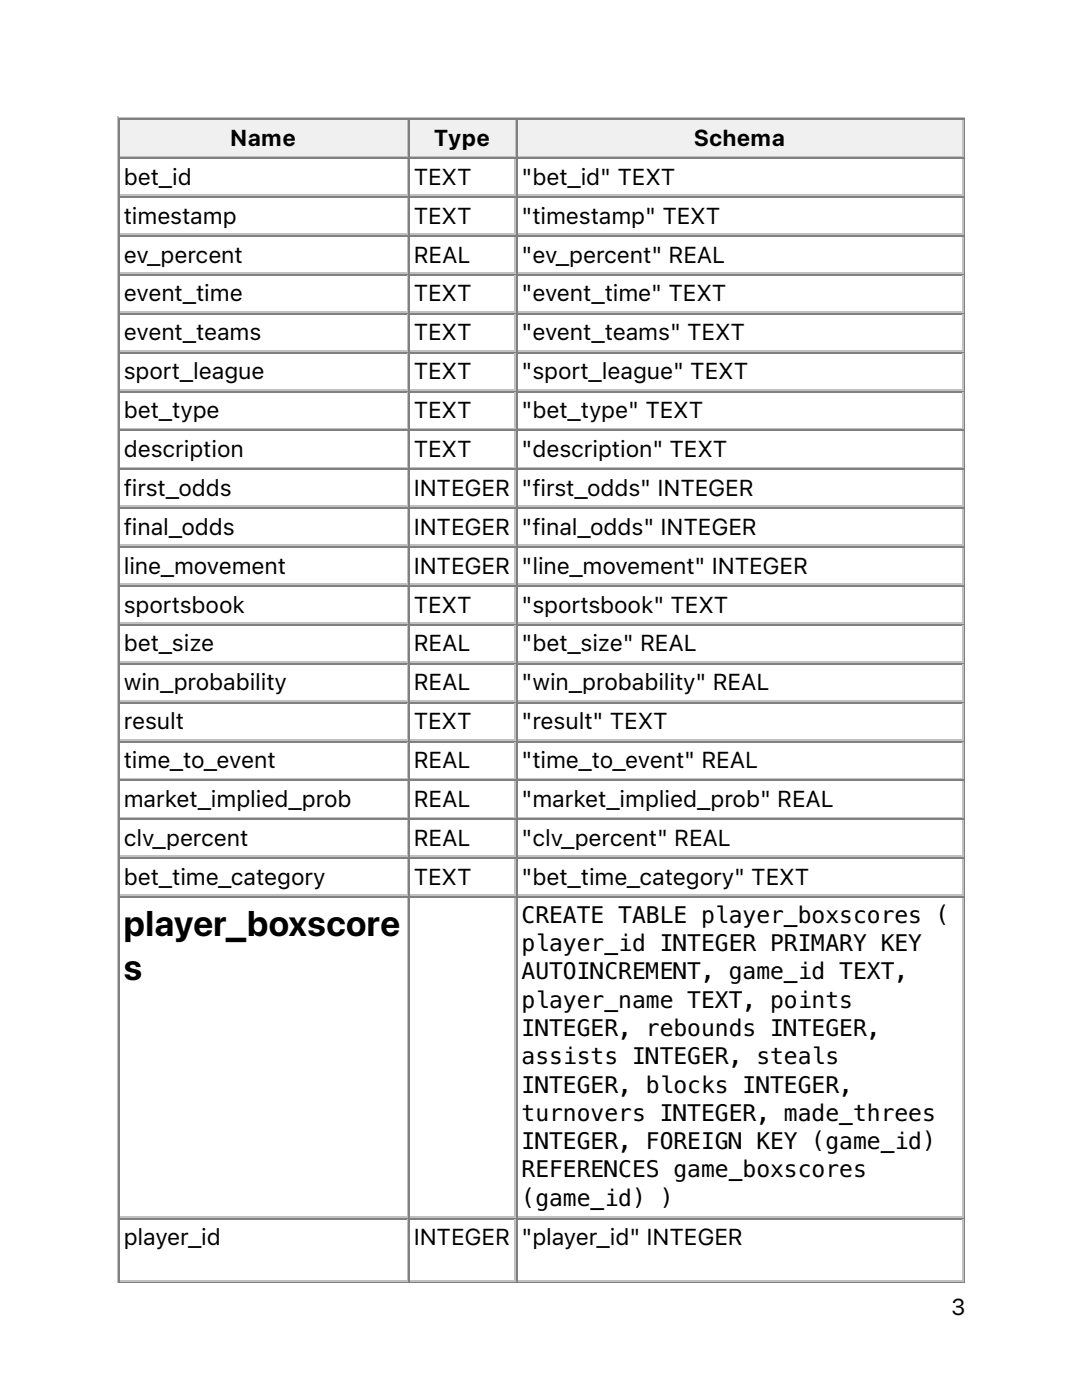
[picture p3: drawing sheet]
<svg xmlns="http://www.w3.org/2000/svg" width="216mm" height="279mm" viewBox="0 0 216 279" stroke-linecap="round" stroke-linejoin="round" font-family="sans-serif">
<defs><g id="words">
<g font-size="7.1">
<text x="24.7" y="186.7">player_boxscore</text>
<text x="24.7" y="195.6">s</text>
</g>
<g font-size="4.6">
<text x="46" y="29.1">Name</text>
<text x="86.6" y="29.1">Type</text>
<text x="138.5" y="29.1">Schema</text>
<text x="24.7" y="36.9">bet_id</text>
<text x="82.5" y="36.9">TEXT</text>
<text x="104.1" y="36.9">&quot;bet_id&quot; TEXT</text>
<text x="24.7" y="44.6">timestamp</text>
<text x="82.5" y="44.6">TEXT</text>
<text x="104.1" y="44.6">&quot;timestamp&quot; TEXT</text>
<text x="24.7" y="52.4">ev_percent</text>
<text x="82.5" y="52.4">REAL</text>
<text x="104.1" y="52.4">&quot;ev_percent&quot; REAL</text>
<text x="24.7" y="60.2">event_time</text>
<text x="82.5" y="60.2">TEXT</text>
<text x="104.1" y="60.2">&quot;event_time&quot; TEXT</text>
<text x="24.7" y="67.9">event_teams</text>
<text x="82.5" y="67.9">TEXT</text>
<text x="104.1" y="67.9">&quot;event_teams&quot; TEXT</text>
<text x="24.7" y="75.7">sport_league</text>
<text x="82.5" y="75.7">TEXT</text>
<text x="104.1" y="75.7">&quot;sport_league&quot; TEXT</text>
<text x="24.7" y="83.5">bet_type</text>
<text x="82.5" y="83.5">TEXT</text>
<text x="104.1" y="83.5">&quot;bet_type&quot; TEXT</text>
<text x="24.7" y="91.2">description</text>
<text x="82.5" y="91.2">TEXT</text>
<text x="104.1" y="91.2">&quot;description&quot; TEXT</text>
<text x="24.7" y="99">first_odds</text>
<text x="82.5" y="99">INTEGER</text>
<text x="104.1" y="99">&quot;first_odds&quot; INTEGER</text>
<text x="24.7" y="106.7">final_odds</text>
<text x="82.5" y="106.7">INTEGER</text>
<text x="104.1" y="106.7">&quot;final_odds&quot; INTEGER</text>
<text x="24.7" y="114.5">line_movement</text>
<text x="82.5" y="114.5">INTEGER</text>
<text x="104.1" y="114.5">&quot;line_movement&quot; INTEGER</text>
<text x="24.7" y="122.3">sportsbook</text>
<text x="82.5" y="122.3">TEXT</text>
<text x="104.1" y="122.3">&quot;sportsbook&quot; TEXT</text>
<text x="24.7" y="130">bet_size</text>
<text x="82.5" y="130">REAL</text>
<text x="104.1" y="130">&quot;bet_size&quot; REAL</text>
<text x="24.7" y="137.8">win_probability</text>
<text x="82.5" y="137.8">REAL</text>
<text x="104.1" y="137.8">&quot;win_probability&quot; REAL</text>
<text x="24.7" y="145.5">result</text>
<text x="82.5" y="145.5">TEXT</text>
<text x="104.1" y="145.5">&quot;result&quot; TEXT</text>
<text x="24.7" y="153.3">time_to_event</text>
<text x="82.5" y="153.3">REAL</text>
<text x="104.1" y="153.3">&quot;time_to_event&quot; REAL</text>
<text x="24.7" y="161.1">market_implied_prob</text>
<text x="82.5" y="161.1">REAL</text>
<text x="104.1" y="161.1">&quot;market_implied_prob&quot; REAL</text>
<text x="24.7" y="168.8">clv_percent</text>
<text x="82.5" y="168.8">REAL</text>
<text x="104.1" y="168.8">&quot;clv_percent&quot; REAL</text>
<text x="24.7" y="176.6">bet_time_category</text>
<text x="82.5" y="176.6">TEXT</text>
<text x="104.1" y="176.6">&quot;bet_time_category&quot; TEXT</text>
<text x="104.1" y="184.2">CREATE TABLE player_boxscores (</text>
<text x="104.1" y="189.8">player_id INTEGER PRIMARY KEY</text>
<text x="104.1" y="195.5">AUTOINCREMENT, game_id TEXT,</text>
<text x="104.1" y="201.1">player_name TEXT, points</text>
<text x="104.1" y="206.7">INTEGER, rebounds INTEGER,</text>
<text x="104.1" y="212.4">assists INTEGER, steals</text>
<text x="104.1" y="218">INTEGER, blocks INTEGER,</text>
<text x="104.1" y="223.7">turnovers INTEGER, made_threes</text>
<text x="104.1" y="229.3">INTEGER, FOREIGN KEY (game_id)</text>
<text x="104.1" y="235">REFERENCES game_boxscores</text>
<text x="104.1" y="240.6">(game_id) )</text>
<text x="24.7" y="248.6">player_id</text>
<text x="82.5" y="248.6">INTEGER</text>
<text x="104.1" y="248.6">&quot;player_id&quot; INTEGER</text>
<text x="189.8" y="262.5">3</text>
</g>
</g></defs>
<path d="M23.5 23.3v232.8M23.6 23.5h169M24 31.2h57.5M81.3 24v7" fill="none" stroke="#c0c0c0" stroke-width=".35"/>
<path d="M23.8 23.6v7.8M24 23.8h57.5M192.4 23.6v232.2M23.6 255.9h169" fill="none" stroke="#808080" stroke-width=".35"/>
<g fill="#f0f0f0">
<path d="M24 24h57.1v7h-57.1z"/>
<path d="M45.9 24.7h13.4v5.6h-13.4z"/>
</g>
<path d="M81.7 23.6v7.8M81.8 23.8h21.2" fill="none" stroke="#808080" stroke-width=".35"/>
<path d="M81.8 31.2h21.2M102.8 24v7" fill="none" stroke="#c0c0c0" stroke-width=".35"/>
<g fill="#f0f0f0">
<path d="M81.8 24h20.9v7h-20.9z"/>
<path d="M86.4 24.7h11.7v5.6h-11.7z"/>
</g>
<path d="M103.2 23.6v7.8M103.4 23.8h88.9" fill="none" stroke="#808080" stroke-width=".35"/>
<path d="M103.4 31.2h88.9M192.1 24v7" fill="none" stroke="#c0c0c0" stroke-width=".35"/>
<g fill="#f0f0f0">
<path d="M103.4 24h88.5v7h-88.5z"/>
<path d="M138.3 24.7h18.7v5.6h-18.7z"/>
</g>
<g fill="none" stroke="#808080" stroke-width=".35">
<path d="M23.8 31.4v224.4M24 31.6h57.5M24 39.3h57.5M81.7 31.4v224.4M81.8 31.6h21.2M81.8 39.3h21.2M103.2 31.4v224.4M103.4 31.6h88.9M103.4 39.3h88.9M24 47.1h57.5M24 54.9h57.5M81.8 47.1h21.2"/>
<path d="M81.8 54.9h21.2M103.4 47.1h88.9M103.4 54.9h88.9M24 62.6h57.5M24 70.4h57.5M24 78.1h57.5M81.8 62.6h21.2M81.8 70.4h21.2M81.8 78.1h21.2M103.4 62.6h88.9M103.4 70.4h88.9M103.4 78.1h88.9"/>
<path d="M24 85.9h57.5M24 93.7h57.5M81.8 85.9h21.2M81.8 93.7h21.2M103.4 85.9h88.9M103.4 93.7h88.9M24 101.4h57.5M24 109.2h57.5M24 116.9h57.5M81.8 101.4h21.2M81.8 109.2h21.2M81.8 116.9h21.2"/>
<path d="M103.4 101.4h88.9M103.4 109.2h88.9M103.4 116.9h88.9M24 124.7h57.5M24 132.5h57.5M81.8 124.7h21.2M81.8 132.5h21.2M103.4 124.7h88.9M103.4 132.5h88.9M24 140.2h57.5M24 148h57.5M24 155.8h57.5"/>
<path d="M81.8 140.2h21.2M81.8 148h21.2M81.8 155.8h21.2M103.4 140.2h88.9M103.4 148h88.9M103.4 155.8h88.9M24 163.5h57.5M24 171.3h57.5M24 179h57.5M81.8 163.5h21.2M81.8 171.3h21.2M81.8 179h21.2"/>
<path d="M103.4 163.5h88.9M103.4 171.3h88.9M103.4 179h88.9M24 243.2h57.5M81.8 243.2h21.2M103.4 243.2h88.9"/>
</g>
<g fill="none" stroke="#c0c0c0" stroke-width=".35">
<path d="M24 39h57.5M81.3 31.8v7M81.3 39.5v7.1M81.8 39h21.2M102.8 31.8v7M102.8 39.5v7.1M103.4 39h88.9M192.1 31.8v7M192.1 39.5v7.1M24 46.7h57.5M24 54.5h57.5M81.3 47.3v7"/>
<path d="M81.3 55v7.1M81.8 46.7h21.2M81.8 54.5h21.2M102.8 47.3v7M102.8 55v7.1M103.4 46.7h88.9M103.4 54.5h88.9M192.1 47.3v7M192.1 55v7.1M24 62.3h57.5M24 70h57.5M24 77.8h57.5"/>
<path d="M81.3 62.8v7.1M81.3 70.6v7M81.3 78.3v7.1M81.8 62.3h21.2M81.8 70h21.2M81.8 77.8h21.2M102.8 62.8v7.1M102.8 70.6v7M102.8 78.3v7.1M103.4 62.3h88.9M103.4 70h88.9M103.4 77.8h88.9"/>
<path d="M192.1 62.8v7.1M192.1 70.6v7M192.1 78.3v7.1M24 85.5h57.5M24 93.3h57.5M81.3 86.1v7M81.3 93.8v7.1M81.8 85.5h21.2M81.8 93.3h21.2M102.8 86.1v7M102.8 93.8v7.1M103.4 85.5h88.9"/>
<path d="M103.4 93.3h88.9M192.1 86.1v7M192.1 93.8v7.1M24 101.1h57.5M24 108.8h57.5M24 116.6h57.5M81.3 101.6v7.1M81.3 109.4v7M81.3 117.1v7.1M81.8 101.1h21.2M81.8 108.8h21.2M81.8 116.6h21.2"/>
<path d="M102.8 101.6v7.1M102.8 109.4v7M102.8 117.1v7.1M103.4 101.1h88.9M103.4 108.8h88.9M103.4 116.6h88.9M192.1 101.6v7.1M192.1 109.4v7M192.1 117.1v7.1M24 124.4h57.5M24 132.1h57.5M24 139.9h57.5"/>
<path d="M81.3 124.9v7M81.3 132.6v7.1M81.8 124.4h21.2M81.8 132.1h21.2M81.8 139.9h21.2M102.8 124.9v7M102.8 132.6v7.1M103.4 124.4h88.9M103.4 132.1h88.9M103.4 139.9h88.9M192.1 124.9v7M192.1 132.6v7.1"/>
<path d="M24 147.6h57.5M24 155.4h57.5M81.3 140.4v7.1M81.3 148.2v7M81.3 155.9v7.1M81.8 147.6h21.2M81.8 155.4h21.2M102.8 140.4v7.1M102.8 148.2v7M102.8 155.9v7.1M103.4 147.6h88.9M103.4 155.4h88.9"/>
<path d="M192.1 140.4v7.1M192.1 148.2v7M192.1 155.9v7.1M24 163.2h57.5M24 170.9h57.5M24 178.7h57.5M81.3 163.7v7M81.3 171.5v7M81.3 179.2v63.5M81.8 163.2h21.2M81.8 170.9h21.2M81.8 178.7h21.2"/>
<path d="M102.8 163.7v7M102.8 171.5v7M102.8 179.2v63.5M103.4 163.2h88.9M103.4 170.9h88.9M103.4 178.7h88.9M192.1 163.7v7M192.1 171.5v7M192.1 179.2v63.5M24 242.9h57.5M24 255.6h57.5M81.3 243.4v12"/>
<path d="M81.8 242.9h21.2M81.8 255.6h21.2M102.8 243.4v12M103.4 242.9h88.9M103.4 255.6h88.9M192.1 243.4v12"/>
</g>
<use href="#words"/>
</svg>
